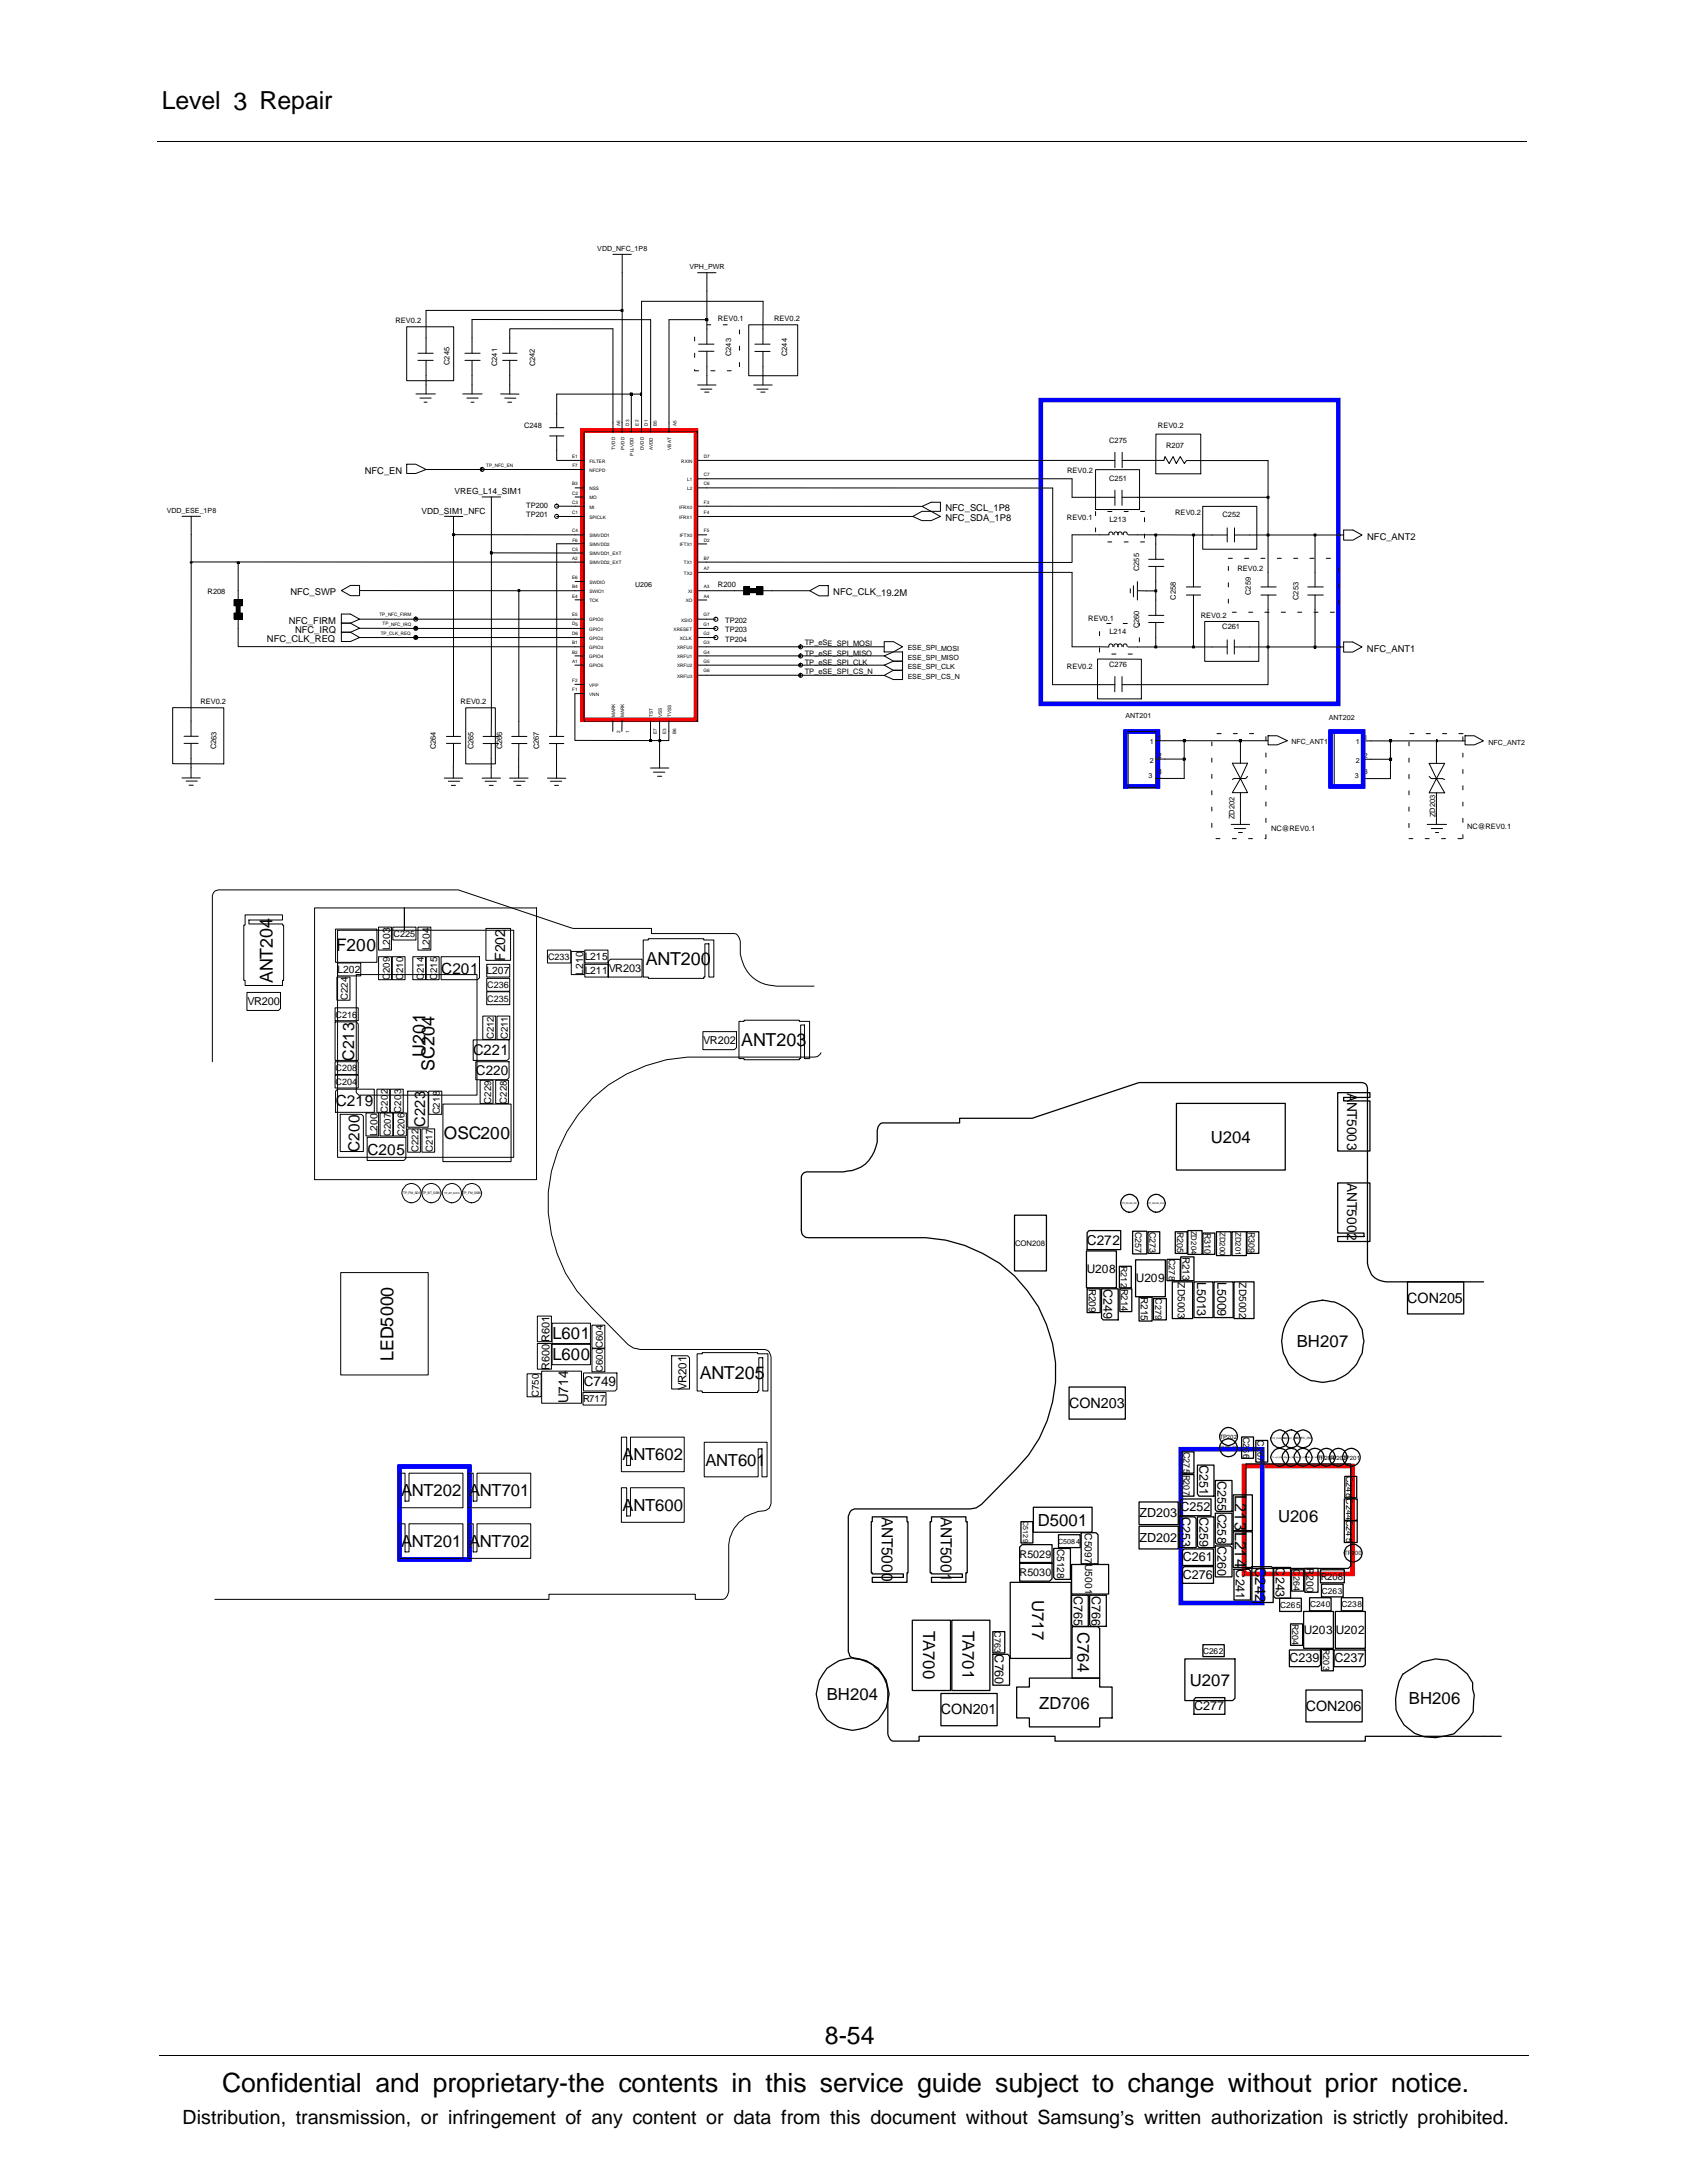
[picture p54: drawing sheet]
<svg xmlns="http://www.w3.org/2000/svg" width="216mm" height="279mm" viewBox="0 0 216 279" stroke-linecap="round" stroke-linejoin="round" font-family="sans-serif">
<defs><g id="words">
<text font-size="3.4" x="28.4" y="267.7">Confidential and proprietary-the contents in this service guide subject to change without prior notice.</text>
<g font-size="3.2">
<text x="20.7" y="14">Level 3 Repair</text>
<text x="105.6" y="261.6">8-54</text>
</g>
<text font-size="2.5" x="23.4" y="271.9">Distribution, transmission, or infringement of any content or data from this document without Samsung’s written authorization is strictly prohibited.</text>
<g font-size="2.3">
<text x="34.9" y="125.8" transform="rotate(-90 34.9 125.8)">ANT204</text>
<text x="82.7" y="123.5">ANT200</text>
<text x="54.5" y="135.3" transform="rotate(-90 54.5 135.3)">U201</text>
<text x="55.6" y="137.1" transform="rotate(-90 55.6 137.1)">SC204</text>
<text x="94.9" y="133.9">ANT203</text>
<text x="50.4" y="174.2" transform="rotate(-90 50.4 174.2)">LED5000</text>
<text x="89.6" y="176.5">ANT205</text>
</g>
<g font-size="2.2">
<text x="43" y="121.8">F200</text>
<text x="56.8" y="145.7">OSC200</text>
</g>
<g font-size="2.1">
<text x="155" y="146.3">U204</text>
<text x="70.7" y="171.4">L601</text>
<text x="166" y="172.4">BH207</text>
<text x="70.7" y="174.1">L600</text>
<text x="51.3" y="191.5">ANT202</text>
<text x="60" y="191.5">ANT701</text>
<text x="79.7" y="186.9">ANT602</text>
<text x="90.3" y="187.6">ANT601</text>
<text x="158.1" y="191.3" transform="rotate(90 158.1 191.3)">L213</text>
<text x="51.3" y="198">ANT201</text>
<text x="60" y="198">ANT702</text>
<text x="79.7" y="193.4">ANT600</text>
<text x="132.8" y="195.3">D5001</text>
<text x="158.1" y="196" transform="rotate(90 158.1 196)">L214</text>
<text x="163.6" y="194.8">U206</text>
<text x="118.1" y="208.7" transform="rotate(90 118.1 208.7)">TA700</text>
<text x="123.2" y="208.7" transform="rotate(90 123.2 208.7)">TA701</text>
<text x="132.1" y="204.8" transform="rotate(90 132.1 204.8)">U717</text>
<text x="137.9" y="208.9" transform="rotate(90 137.9 208.9)">C764</text>
<text x="152.3" y="215.8">U207</text>
<text x="105.8" y="217.6">BH204</text>
<text x="133" y="218.7">ZD706</text>
<text x="180.3" y="218.1">BH206</text>
</g>
<g font-size="2">
<text x="56.5" y="124.6">C201</text>
<text x="45.3" y="135.8" transform="rotate(-90 45.3 135.8)">C213</text>
<text x="43" y="141.6">C219</text>
<text x="46" y="147.4" transform="rotate(-90 46 147.4)">C200</text>
<text x="47" y="147.8">C205</text>
<text x="112.9" y="194.1" transform="rotate(90 112.9 194.1)">ANT5000</text>
<text x="120.4" y="194.1" transform="rotate(90 120.4 194.1)">ANT5001</text>
</g>
<g font-size="1.9">
<text x="60.5" y="135">C221</text>
<text x="54.4" y="144.3" transform="rotate(-90 54.4 144.3)">C223</text>
<text x="160.7" y="201.9" transform="rotate(90 160.7 201.9)">242</text>
<text x="160.7" y="200.5" transform="rotate(90 160.7 200.5)">C</text>
</g>
<g font-size="1.8">
<text x="64.7" y="123" transform="rotate(-90 64.7 123)">F202</text>
<text x="180.1" y="166.8">CON205</text>
<text x="136.8" y="180.2">CON203</text>
<text x="120.4" y="219.4">CON201</text>
<text x="167.1" y="219">CON206</text>
</g>
<g font-size="1.7">
<text x="60.9" y="137.6">C220</text>
<text x="172.4" y="141" transform="rotate(90 172.4 141)">NT5003</text>
<text x="172.4" y="139.9" transform="rotate(90 172.4 139.9)">A</text>
<text x="172.4" y="151.4" transform="rotate(90 172.4 151.4)">ANT500</text>
<text x="139.1" y="159.3">C272</text>
<text x="172.4" y="157.9" transform="rotate(90 172.4 157.9)">2</text>
<text x="72.7" y="179.6" transform="rotate(-90 72.7 179.6)">U714</text>
<text x="74.7" y="177.4">C749</text>
</g>
<g font-size="1.6">
<text x="141.2" y="165" transform="rotate(90 141.2 165)">C249</text>
<text x="153.2" y="164.1" transform="rotate(90 153.2 164.1)">L5013</text>
<text x="155.8" y="164.1" transform="rotate(90 155.8 164.1)">L5009</text>
<text x="153.5" y="187.5" transform="rotate(90 153.5 187.5)">C251</text>
<text x="155.8" y="189.5" transform="rotate(90 155.8 189.5)">C255</text>
<text x="145.8" y="197.3">ZD202</text>
<text x="145.8" y="194.2">ZD203</text>
<text x="151.1" y="193.4">C252</text>
<text x="151.2" y="194.1" transform="rotate(90 151.2 194.1)">C253</text>
<text x="153.5" y="194.1" transform="rotate(90 153.5 194.1)">C259</text>
<text x="155.8" y="193.7" transform="rotate(90 155.8 193.7)">C258 C260</text>
<text x="151.4" y="199.8">C261</text>
<text x="151.4" y="202.1">C276</text>
<text x="158.2" y="200.9" transform="rotate(90 158.2 200.9)">C241</text>
<text x="163.3" y="201.8" transform="rotate(90 163.3 201.8)">243</text>
<text x="163.3" y="200.6" transform="rotate(90 163.3 200.6)">C</text>
<text x="137.4" y="204.2" transform="rotate(90 137.4 204.2)">C765</text>
<text x="139.7" y="204.2" transform="rotate(90 139.7 204.2)">C766</text>
<text x="127.3" y="211.8" transform="rotate(90 127.3 211.8)">C760</text>
<text x="165" y="212.8">C239</text>
<text x="170.8" y="212.8">C237</text>
<text x="152.8" y="218.9">C277</text>
</g>
<g font-size="1.5">
<text x="139.1" y="163">U208</text>
<text x="145.4" y="164.1">U209</text>
<text x="87.8" y="177.9" transform="rotate(-90 87.8 177.9)">VR201</text>
<text x="166.9" y="209.1">U203</text>
<text x="170.9" y="209.1">U202</text>
</g>
<g font-size="1.4">
<text x="77.9" y="124.4">VR203</text>
<text x="31.7" y="128.6">VR200</text>
<text x="90" y="133.6">VR202</text>
<text x="70.3" y="175.3" transform="rotate(-90 70.3 175.3)">R600R601</text>
<text x="130.5" y="199.3">R5029</text>
<text x="130.5" y="201.7">R5030</text>
</g>
<g font-size="1.3">
<text x="43.2" y="124.5">L202</text>
<text x="55" y="121.6" transform="rotate(-90 55 121.6)">L204</text>
<text x="62.3" y="124.7">L207</text>
<text x="74.6" y="124.7" transform="rotate(-90 74.6 124.7)">L210</text>
<text x="74.8" y="124.7">L211</text>
<text x="74.8" y="122.9">L215</text>
<text x="48.3" y="145.4" transform="rotate(-90 48.3 145.4)">L200</text>
<text x="151.3" y="160.9" transform="rotate(90 151.3 160.9)">R213</text>
<text x="139.3" y="165" transform="rotate(90 139.3 165)">R209</text>
<text x="146" y="166" transform="rotate(90 146 166)">R215</text>
<text x="150.7" y="164.1" transform="rotate(90 150.7 164.1)">ZD5003</text>
<text x="158.6" y="164.1" transform="rotate(90 158.6 164.1)">ZD5002</text>
<text x="138.8" y="196.2" transform="rotate(90 138.8 196.2)">C5097</text>
<text x="135.3" y="198.2" transform="rotate(90 135.3 198.2)">C5128</text>
<text x="138.9" y="200.2" transform="rotate(90 138.9 200.2)">U5001</text>
<text x="167.2" y="201.6" transform="rotate(90 167.2 201.6)">200</text>
<text x="167.2" y="200.7" transform="rotate(90 167.2 200.7)">R</text>
</g>
<g font-size="1.2">
<text x="46.7" y="60.7">NFC_EN</text>
<text x="121" y="65.4">NFC_SCL_1P8</text>
<text x="121" y="66.7">NFC_SDA_1P8</text>
<text x="175" y="69.1">NFC_ANT2</text>
<text x="37.2" y="76.2">NFC_SWP</text>
<text x="106.6" y="76.2">NFC_CLK_19.2M</text>
<text x="34.2" y="82.2">NFC_CLK_REQ</text>
<text x="37" y="79.8">NFC_FIRM</text>
<text x="37.8" y="81">NFC_IRQ</text>
<text x="174.9" y="83.4">NFC_ANT1</text>
<text x="50.4" y="119.9">C225</text>
<text x="49.9" y="125.4" transform="rotate(-90 49.9 125.4)">C</text>
<text x="49.9" y="124.5" transform="rotate(-90 49.9 124.5)">209 L203</text>
<text x="51.6" y="125.4" transform="rotate(-90 51.6 125.4)">C</text>
<text x="51.6" y="124.5" transform="rotate(-90 51.6 124.5)">210</text>
<text x="54.3" y="125.4" transform="rotate(-90 54.3 125.4)">C</text>
<text x="54.3" y="124.5" transform="rotate(-90 54.3 124.5)">214</text>
<text x="56" y="125.4" transform="rotate(-90 56 125.4)">C</text>
<text x="56" y="124.5" transform="rotate(-90 56 124.5)">215</text>
<text x="70.1" y="122.9">C233</text>
<text x="42.9" y="130.2">C216</text>
<text x="44.5" y="128" transform="rotate(-90 44.5 128)">C224</text>
<text x="62.4" y="128.2">C235</text>
<text x="62.4" y="126.5">C236</text>
<text x="42.9" y="137.1">C208</text>
<text x="63.2" y="133" transform="rotate(-90 63.2 133)">C212</text>
<text x="65" y="133" transform="rotate(-90 65 133)">C211</text>
<text x="42.9" y="138.9">C204</text>
<text x="49.6" y="142.4" transform="rotate(-90 49.6 142.4)">C20</text>
<text x="49.6" y="140.1" transform="rotate(-90 49.6 140.1)">2</text>
<text x="51.4" y="142.4" transform="rotate(-90 51.4 142.4)">C20</text>
<text x="51.4" y="140.1" transform="rotate(-90 51.4 140.1)">3</text>
<text x="56.3" y="142.6" transform="rotate(-90 56.3 142.6)">C218</text>
<text x="62.9" y="141.2" transform="rotate(-90 62.9 141.2)">C229</text>
<text x="64.9" y="141.2" transform="rotate(-90 64.9 141.2)">C228</text>
<text x="50" y="145.4" transform="rotate(-90 50 145.4)">C207</text>
<text x="51.8" y="145.4" transform="rotate(-90 51.8 145.4)">C206</text>
<text x="53.6" y="147.5" transform="rotate(-90 53.6 147.5)">C222</text>
<text x="55.4" y="147.5" transform="rotate(-90 55.4 147.5)">C217</text>
<text x="69" y="178.8" transform="rotate(-90 69 178.8)">C750</text>
<text x="74.6" y="179.4">R717</text>
<text x="77.2" y="175.6" transform="rotate(-90 77.2 175.6)">C600C604</text>
<text x="169.1" y="202.2">R208</text>
</g>
<g font-size="1.1">
<text x="53.9" y="65.7">VDD_SIM1_NFC</text>
<text x="58.2" y="63.2">VREG_L14_SIM1</text>
<text x="145.3" y="157.6" transform="rotate(90 145.3 157.6)">C257</text>
<text x="147.1" y="157.6" transform="rotate(90 147.1 157.6)">C273</text>
<text x="149.6" y="161.1" transform="rotate(90 149.6 161.1)">C278</text>
<text x="150.6" y="157.7" transform="rotate(90 150.6 157.7)">R205</text>
<text x="154.1" y="157.8" transform="rotate(90 154.1 157.8)">R310</text>
<text x="159.8" y="157.7" transform="rotate(90 159.8 157.7)">R309</text>
<text x="143.4" y="162.1" transform="rotate(90 143.4 162.1)">R212R214</text>
<text x="147.9" y="166.2" transform="rotate(90 147.9 166.2)">C279</text>
<text x="151.4" y="185.8" transform="rotate(90 151.4 185.8)">C275R207</text>
<text x="159.1" y="183.9" transform="rotate(90 159.1 183.9)">C266</text>
<text x="160.9" y="185.8" transform="rotate(90 160.9 185.8)">67</text>
<text x="161" y="184.3" transform="rotate(90 161 184.3)">C2</text>
<text x="172.3" y="188.9" transform="rotate(90 172.3 188.9)">C248C244C245</text>
<text x="165.5" y="200.9" transform="rotate(90 165.5 200.9)">C</text>
<text x="165.5" y="201.7" transform="rotate(90 165.5 201.7)">264</text>
<text x="169.2" y="204">C263</text>
<text x="127.3" y="208.8" transform="rotate(90 127.3 208.8)">C763</text>
<text x="163.8" y="205.8">C265</text>
<text x="165.4" y="207.8" transform="rotate(90 165.4 207.8)">R204</text>
<text x="167.7" y="205.7">C240</text>
<text x="171.7" y="205.7">C238</text>
<text x="154" y="211.7">C262</text>
<text x="169.4" y="211.1" transform="rotate(90 169.4 211.1)">R203</text>
</g>
<g font-size="1">
<text x="50.6" y="41.3">REV0.2</text>
<text x="91.9" y="41.1">REV0.1</text>
<text x="99.1" y="41.1">REV0.2</text>
<text x="57.5" y="46.7" transform="rotate(-90 57.5 46.7)">C245</text>
<text x="63.6" y="46.9" transform="rotate(-90 63.6 46.9)">C241</text>
<text x="68.5" y="46.9" transform="rotate(-90 68.5 46.9)">C242</text>
<text x="93.6" y="45.6" transform="rotate(-90 93.6 45.6)">C243</text>
<text x="100.7" y="45.6" transform="rotate(-90 100.7 45.6)">C244</text>
<text x="67.1" y="54.7">C248</text>
<text x="141.9" y="56.7">C275</text>
<text x="148.2" y="54.8">REV0.2</text>
<text x="149.2" y="57.3">R207</text>
<text x="67.3" y="65">TP200</text>
<text x="136.6" y="60.5">REV0.2</text>
<text x="141.9" y="61.5">C251</text>
<text x="150.4" y="65.9">REV0.2</text>
<text x="67.3" y="66.2">TP201</text>
<text x="136.5" y="66.5">REV0.1</text>
<text x="142" y="66.9">L213</text>
<text x="156.4" y="66.2">C252</text>
<text x="26.6" y="76">R208</text>
<text x="91.9" y="75.1">R200</text>
<text x="145.8" y="73.1" transform="rotate(-90 145.8 73.1)">C255</text>
<text x="150.5" y="76.8" transform="rotate(-90 150.5 76.8)">C258</text>
<text x="158.4" y="73">REV0.2</text>
<text x="160.1" y="76.2" transform="rotate(-90 160.1 76.2)">C259</text>
<text x="166.2" y="76.8" transform="rotate(-90 166.2 76.8)">C253</text>
<text x="92.8" y="79.8">TP202</text>
<text x="92.8" y="80.9">TP203</text>
<text x="92.8" y="82.1">TP204</text>
<text x="103" y="83.9">TP_eSE_SPI_MISO</text>
<text x="103" y="82.6">TP_eSE_SPI_MOSI</text>
<text x="139.3" y="79.4">REV0.1</text>
<text x="142" y="81.2">L214</text>
<text x="145.8" y="80.4" transform="rotate(-90 145.8 80.4)">C260</text>
<text x="153.7" y="79">REV0.2</text>
<text x="156.4" y="80.5">C261</text>
<text x="103" y="85.1">TP_eSE_SPI_CLK</text>
<text x="103" y="86.3">TP_eSE_SPI_CS_N</text>
<text x="136.5" y="85.7">REV0.2</text>
<text x="141.9" y="85.4">C276</text>
<text x="25.7" y="90.1">REV0.2</text>
<text x="27.7" y="95.9" transform="rotate(-90 27.7 95.9)">C263</text>
<text x="55.8" y="95.9" transform="rotate(-90 55.8 95.9)">C264</text>
<text x="58.9" y="90.1">REV0.2</text>
<text x="60.6" y="95.9" transform="rotate(-90 60.6 95.9)">C265</text>
<text x="64.3" y="95.9" transform="rotate(-90 64.3 95.9)">C266</text>
<text x="69" y="95.9" transform="rotate(-90 69 95.9)">C267</text>
<text x="158" y="104.9" transform="rotate(-90 158 104.9)">ZD202</text>
<text x="162.7" y="106.3">NC@REV0.1</text>
<text x="183.7" y="104.6" transform="rotate(-90 183.7 104.6)">ZD203</text>
<text x="187.7" y="106">NC@REV0.1</text>
<text x="129.9" y="159.4">CON208</text>
<text x="152.4" y="157.5" transform="rotate(90 152.4 157.5)">ZD204</text>
<text x="156.1" y="157.7" transform="rotate(90 156.1 157.7)">ZD200</text>
<text x="158.1" y="157.7" transform="rotate(90 158.1 157.7)">ZD201</text>
</g>
<g font-size=".9">
<text x="76.4" y="32.1">VDD_NFC_1P8</text>
<text x="88.2" y="34.5">VPH_PWR</text>
<text x="21.3" y="65.6">VDD_ESE_1P8</text>
<text x="81.3" y="75.1">U206</text>
<text x="116.2" y="83.2">ESE_SPI_MOSI</text>
<text x="116.2" y="84.4">ESE_SPI_MISO</text>
<text x="116.2" y="85.6">ESE_SPI_CLK</text>
<text x="116.2" y="86.9">ESE_SPI_CS_N</text>
<text x="144" y="91.9">ANT201</text>
<text x="147.2" y="95.3">1</text>
<text x="148.2" y="94.7">1</text>
<text x="165.3" y="95.3">NFC_ANT1</text>
<text x="170.1" y="92.2">ANT202</text>
<text x="173.5" y="95.3">1</text>
<text x="174.6" y="94.7">1</text>
<text x="190.5" y="95.3">NFC_ANT2</text>
<text x="147" y="99.6">3</text>
<text x="147.2" y="97.6">2</text>
<text x="148.2" y="97">2</text>
<text x="148.2" y="99.1">3</text>
<text x="173.4" y="99.6">3</text>
<text x="173.5" y="97.6">2</text>
<text x="174.6" y="99.1">3</text>
<text x="174.6" y="97">2</text>
<text x="130.9" y="194.7" transform="rotate(90 130.9 194.7)">C5129</text>
<text x="135.4" y="197.6">C5084</text>
</g>
<g font-size=".8">
<text x="156.1" y="184.1">TP202</text>
<text x="168.6" y="186.8">TP204</text>
<text x="170.1" y="186.8">TP203</text>
<text x="171.8" y="186.8">TP201</text>
<text x="172" y="199.1">TP200</text>
</g>
<g font-size=".6">
<text x="62.2" y="59.7">TP_NFC_EN</text>
<text x="73.2" y="58.6">E1</text>
<text x="73.3" y="59.7">F7</text>
<text x="75.4" y="59.2">FILTER</text>
<text x="78.7" y="57.6" transform="rotate(-90 78.7 57.6)">TVDD</text>
<text x="79.4" y="54.5" transform="rotate(-90 79.4 54.5)">A6</text>
<text x="79.9" y="57.6" transform="rotate(-90 79.9 57.6)">PVDD</text>
<text x="80.5" y="54.5" transform="rotate(-90 80.5 54.5)">D3</text>
<text x="81.1" y="58.3" transform="rotate(-90 81.1 58.3)">PLLVDD</text>
<text x="81.7" y="54.5" transform="rotate(-90 81.7 54.5)">E2</text>
<text x="82.4" y="57.6" transform="rotate(-90 82.4 57.6)">DVDD</text>
<text x="82.9" y="54.5" transform="rotate(-90 82.9 54.5)">D1</text>
<text x="83.5" y="57.6" transform="rotate(-90 83.5 57.6)">AVDD</text>
<text x="84.1" y="54.5" transform="rotate(-90 84.1 54.5)">B5</text>
<text x="85.9" y="57.6" transform="rotate(-90 85.9 57.6)">VBAT</text>
<text x="86.6" y="54.5" transform="rotate(-90 86.6 54.5)">A5</text>
<text x="87.2" y="59.2">RXIN</text>
<text x="90.1" y="58.6">D7</text>
<text x="73.2" y="64.6">C3</text>
<text x="73.2" y="63.4">C2</text>
<text x="73.2" y="62.1">B3</text>
<text x="73.2" y="65.7">C1</text>
<text x="75.4" y="60.4">NFCPD</text>
<text x="75.4" y="65.1">MI</text>
<text x="75.4" y="63.9">MO</text>
<text x="75.4" y="62.7">NSS</text>
<text x="86.9" y="65.1">IFRX0</text>
<text x="87.9" y="61.6">L1</text>
<text x="87.9" y="62.7">L2</text>
<text x="90.1" y="64.6">F3</text>
<text x="90.1" y="65.7">F4</text>
<text x="90.1" y="60.9">C7</text>
<text x="90.1" y="62.1">C6</text>
<text x="73.2" y="71.7">A2</text>
<text x="73.2" y="68.1">C4</text>
<text x="73.2" y="70.5">C5</text>
<text x="73.3" y="69.4">F6</text>
<text x="75.4" y="69.9">SIMVDD2</text>
<text x="75.4" y="66.4">SPICLK</text>
<text x="75.4" y="68.7">SIMVDD1</text>
<text x="75.4" y="71.1">SIMVDD1_EXT</text>
<text x="86.9" y="66.4">IFRX1</text>
<text x="87" y="69.9">IFTX1</text>
<text x="87" y="68.7">IFTX0</text>
<text x="90.1" y="69.4">D2</text>
<text x="90.1" y="71.7">B7</text>
<text x="90.1" y="68.1">F5</text>
<text x="73.2" y="75.2">B4</text>
<text x="73.2" y="76.5">E4</text>
<text x="73.2" y="74.1">E6</text>
<text x="75.4" y="72.2">SIMVDD2_EXT</text>
<text x="75.4" y="77.1">TCK</text>
<text x="75.4" y="75.9">SWIO1</text>
<text x="75.4" y="74.7">SWDIO</text>
<text x="87.5" y="73.6">TX2</text>
<text x="87.5" y="72.2">TX1</text>
<text x="87.8" y="77.1">XO</text>
<text x="88.1" y="75.9">XI</text>
<text x="90.1" y="72.9">A7</text>
<text x="90.1" y="75.2">A3</text>
<text x="90.1" y="76.5">A4</text>
<text x="48.6" y="78.9">TP_NFC_FIRM</text>
<text x="48.7" y="81.2">TP_CLK_REQ</text>
<text x="49" y="80.1">TP_NFC_IRQ</text>
<text x="73.2" y="80.1">D5</text>
<text x="73.2" y="81.2">D6</text>
<text x="73.2" y="82.4">B1</text>
<text x="73.2" y="83.7">B2</text>
<text x="73.2" y="78.9">E5</text>
<text x="75.4" y="80.7">GPIO1</text>
<text x="75.4" y="81.9">GPIO2</text>
<text x="75.4" y="83.1">GPIO3</text>
<text x="75.4" y="79.5">GPIO0</text>
<text x="86.2" y="80.7">XRESET</text>
<text x="86.7" y="83.1">XRFU0</text>
<text x="87" y="81.9">XCLK</text>
<text x="87.2" y="79.6">XSIO</text>
<text x="90" y="78.9">G7</text>
<text x="90" y="81.2">G2</text>
<text x="90" y="82.4">G3</text>
<text x="90" y="80.1">G1</text>
<text x="90" y="83.7">G4</text>
<text x="73.2" y="84.9">A1</text>
<text x="73.2" y="87.2">F2</text>
<text x="73.2" y="88.4">F1</text>
<text x="75.4" y="87.9">VPP</text>
<text x="75.4" y="89.1">VNN</text>
<text x="75.4" y="85.4">GPIO5</text>
<text x="75.4" y="84.2">GPIO4</text>
<text x="86.7" y="86.7">XRFU3</text>
<text x="86.7" y="84.2">XRFU1</text>
<text x="86.7" y="85.4">XRFU2</text>
<text x="90" y="86.1">G6</text>
<text x="90" y="84.9">G5</text>
<text x="78.7" y="91.8" transform="rotate(-90 78.7 91.8)">MARK</text>
<text x="79.4" y="93.8" transform="rotate(-90 79.4 93.8)">2</text>
<text x="79.9" y="91.8" transform="rotate(-90 79.9 91.8)">MARK</text>
<text x="80.5" y="93.8" transform="rotate(-90 80.5 93.8)">1</text>
<text x="83.5" y="91.8" transform="rotate(-90 83.5 91.8)">TST</text>
<text x="84.1" y="94" transform="rotate(-90 84.1 94)">E7</text>
<text x="84.7" y="91.8" transform="rotate(-90 84.7 91.8)">VSS</text>
<text x="85.2" y="94" transform="rotate(-90 85.2 94)">E3</text>
<text x="85.9" y="91.8" transform="rotate(-90 85.9 91.8)">TVSS</text>
<text x="86.5" y="94" transform="rotate(-90 86.5 94)">B6</text>
</g>
<g font-size=".4">
<text x="51.6" y="152.8">TP_FM_SDI</text>
<text x="54.1" y="152.8">TP_BT_SSBI</text>
<text x="59.2" y="152.8">TP_FM_SSBI</text>
<text x="156.2" y="185.4">TP_NFC_EN</text>
<text x="165.7" y="184.2">TP_NFC_IRQ</text>
</g>
<g font-size=".3">
<text x="56.9" y="152.8">TP_BT_DATA</text>
<text x="143.6" y="154.1">TP_WLAN_D0</text>
<text x="146.9" y="154.1">TP_WLAN_CLK</text>
<text x="162.8" y="184.2">TP_CLK_REQ</text>
<text x="164.2" y="184.2">TP_NFC_FIRM</text>
</g>
<g font-size=".2">
<text x="162.8" y="186.6">TP_eSE_SPI_CS_N</text>
<text x="164.4" y="186.6">TP_eSE_SPI_CLK</text>
<text x="165.8" y="186.6">TP_eSE_SPI_MISO</text>
<text x="167.4" y="186.6">TP_eSE_SPI_MOSI</text>
</g>
</g></defs>
<g fill="none" stroke="#000" stroke-width=".13">
<path d="M20.2 18.1h175.3M78.4 32.6h2.4M79.5 39.6h.2v.3h-.2zM79.6 32.6v7.1M79.6 39.7v15.6M79.6 39.7h-25.1v5.5M89.3 34.9h2.3M90.5 34.9v9.1M52 41.8h6.1v6.9h-6.1zM52 59.4h1.2l1.3 .7-1.3 .5h-1.2zM53.2 50.4h2.5M53.5 45.2h1.9"/>
<path d="M53.5 46.1h1.9M53.7 50.9h1.5M54.3 51.5h.4M54.5 46.1v4.3M59.2 50.4h2.5M59.5 45.2h1.9M59.5 46.1h1.9M59.8 50.9h1.4M60.3 51.5h.4M60.4 45.2v-4.3h22.9v14.4M60.4 46.1v4.3M61.6 59.9h.1v.3h-.1z"/>
<path d="M64.1 50.4h2.3M64.3 46.1h1.9M64.3 45.2h1.9M64.6 50.9l1.4 .1M65 51.5h.5M65.2 45.2v-3.1h13.2v13.2M65.2 46.1v4.3M70.3 54.7h1.9M70.3 55.8h1.9M71.2 55.8v3.1h3.6M74.8 55.3h14.5v37h-14.5zM80.6 50.3h.3v.3h-.3z"/>
<path d="M80.8 50.4v4.9M82 50.3h.1v.3h-.1zM82.1 50.4h-10.9v4.3M88.9 47.3v.2h.5M88.9 43.1v.5M88.9 45.2v.5M89.2 55.3h.1M89.3 58.9h53.4M89.3 49.3h2.3M89.4 44h2M89.4 45h2M89.7 49.8h1.4"/>
<path d="M90.2 50.2h.5M90.3 40.8h.3v.3h-.3zM90.5 41.6h.5M90.5 40.9h-4.9v14.4M90.5 45v4.3M91 47.5h.5M92.6 41.6h.5M93.1 47.5h.5M94.6 42.2v.5M94.6 44.3v.5M94.6 46.4v.5M95.8 41.6h6.3v6.5h-6.3z"/>
<path d="M96.5 49.3h2.3M96.6 45h2M96.6 44h2M96.9 49.8h1.4M97.4 50.2h.5M97.6 44l.1-5.4h-15.6v16.7M97.6 45v4.3M142.7 57.9v2M143.6 58.9h5.3l.2-.5 .5 .9 .5-.9 .4 .9 .5-.9 .6 .9 .2-.4h10.5v16.2M143.6 57.9v2M147.9 55.6h5.8v5h-5.8zM23.3 66.1h2.4"/>
<path d="M24.3 71.9h.3v.2h-.3zM24.5 71.9l-.1 22.3M24.5 66.1v5.8M24.5 71.9h50.3M30 78.5h1v.7h-1zM30 76.8h1v.7h-1zM30.2 77.5h.5v1h-.5zM30.3 71.9h.3v.2h-.3zM30.5 79.2v3.6h44.3M30.5 71.9v4.9M43.7 78.6h1.2l1.1 .6-1.1 .6h-1.2zM43.7 75.6l1.2-.7h1.1v1.3h-1.1z"/>
<path d="M43.7 79.8h1.2l1.1 .6-1.1 .5h-1.2zM46 75.6h28.8M53.1 79.1h.2v.1h-.2zM56.9 66.1h2.3M57.9 68.3h.3v.3h-.3zM58 66.1v28.2M58 68.4l16.8 .1M61.7 63.6h2.4M62.8 70.6h.2v.3h-.2zM62.9 63.6v30.7M62.9 70.8h11.9M66.3 75.5h.2v.2h-.2z"/>
<path d="M66.4 75.6v18.7M73.6 76.8h1.2M73.6 74.4h1.2M73.6 63.6h1.2M73.6 62.4h1.2M74.8 60.1h-20.3M74.8 69.6h-3.6v24.7M74.8 79.2h-28.8M74.8 66.1h-3.6M74.8 64.8h-3.6M89.3 79.2h2.3M89.3 68.5h1.1"/>
<path d="M89.3 66.1h27.5M89.3 64.8h28.7M89.3 69.6h1.1M89.3 76.8h1.1M89.3 61.3h47.9v2.3h5.5M89.3 62.4l45.4 .1v25.1h8M89.3 75.6h5.9M89.3 73.3h47.9v9.5h4.7M95.2 75.1h.7v1h-.7zM95.9 75.3h1v.6h-1zM96.9 75.1h.7v1h-.7zM103.6 75.6l1.2-.6h1.2v1.3h-1.2z"/>
<path d="M103.6 75.6h-6M116.8 66.1l1.2-.7h1.2l1.2 .7-1.2 .5h-1.2zM118 64.8l1.2-.5h1.2v1.1h-1.2zM140.2 60.1h5.6v5.1h-5.6zM140.2 65.5v.5M140.2 67.6v.5M141.6 79.8h.6M141.8 69.4h.5M141.8 65.5h.5M141.9 68.5h-4.7v3.5l-47.9-.1M142.4 68.4a.27 .27 0 0 0-.2-.3 .27 .27 0 0 0-.3 .3v.1M142.6 68.5v-.2a.26 .26 0 0 1 .1-.2 .26 .26 0 0 1 .3 .1l.1 .3"/>
<path d="M142.7 62.7v2M143.6 68.4a.26 .26 0 0 0-.3-.3 .26 .26 0 0 0-.2 .4M143.6 62.7v2M143.6 63.6h18.7M143.7 79.8h.6M143.9 69.4h.5M143.9 65.5h.5M144.3 68.4a.26 .26 0 0 0-.3-.3 .26 .26 0 0 0-.2 .4M144.4 68.5h3.5M144.7 75.4v.5M145.1 75v1.4M145.6 75.6h2.3"/>
<path d="M145.6 74.4v2.4M145.8 79.8v.3M146 69.4h.5M146 65.5h.5M146.5 66.3v.5M146.5 68.3v.6M147 78.8h1.9M147 79.7h1.9M147 72.5h1.9M147 71.6h1.9M147.8 75.5h.2v.3h-.2zM147.8 68.3h.2v.3h-.2z"/>
<path d="M147.9 68.5v3.1M147.9 79.7v3.1M147.9 68.5h4.8M147.9 72.5v6.3M151.8 75.1h1.8M151.8 76.2h1.8M152.6 68.3h.3v.3h-.3zM152.7 68.5v6.6M152.7 76.2v6.6M153.9 64.8h6.9v5.5h-6.9zM154.2 79.5h6.9v5.1h-6.9zM157.1 67.6v1.8"/>
<path d="M157.1 68.5h-4.4M157.2 72.5v.5M157.2 74.6v.5M157.2 76.7v.5M157.2 71.5h.5M157.7 78.4h.5M158 68.5h14M158 67.6v1.8M159.3 71.5h.5M159.8 78.4h.5M161.4 71.5h.5M161.4 75.1h1.9"/>
<path d="M161.4 76.2h1.9M161.9 78.4h.5M162.2 68.3h.2v.3h-.2zM162.2 63.5h.2v.3h-.2zM162.3 76.2v11.4h-18.7M163.5 71.5h.5M164 78.4h.5M165.6 71.5h.5M166.1 78.4h.5M167.4 75.1h2M167.4 76.2h2M167.6 71.5h.6"/>
<path d="M168.2 78.4h.5M168.2 68.3h.2v.3h-.2zM168.3 68.5v6.6M168.3 76.2v6.6M169.7 71.5h.6M170.3 78.4h.5M171.3 72.6v.6M171.3 74.7v.5M171.3 76.8v.5M172 67.8h1.1l1.2 .7-1.2 .6h-1.1zM22.1 90.6h6.5v7.2l-6.5-.1zM23.3 99.6h2.3"/>
<path d="M23.6 94.2h1.8M23.6 95.1h1.8M23.8 100h1.5M24.4 95.1v4.5M43.7 80.9h1.2l1.1 .7-1.1 .5h-1.2zM46 80.4h28.8M53.1 81.5h.2v.2h-.2zM53.1 80.3h.2v.2h-.2zM56.9 99.6h2.3M57.1 95.1h1.8M57.1 94.3h1.8M57.4 100h1.4"/>
<path d="M58 95.1v4.5M59.6 90.6h3.8v7.2h-3.8zM61.7 99.6h2.4M61.8 94.3h2M61.8 95.2h2M62.1 100h1.4M62.9 95.2v4.4M65.2 99.6h2.4M65.5 95.2h1.9M65.5 94.3h1.9M65.7 100h1.5M66.4 95.2v4.4"/>
<path d="M70.1 99.6h2.3M70.3 95.2h1.9M70.3 94.3h1.9M70.4 100h1.5M71.2 95.2v4.4M73.6 87.6h1.2M73.6 83.9h1.2M73.6 85.1h1.2M74.8 88.8h-1.2v6h9.6M74.8 81.6h-28.8M78.4 92.3v1.3M79.6 92.3v1.3"/>
<path d="M83.1 94.7h.3v.2h-.3zM83.2 92.3v2.5M83.2 98.3h2.4M83.6 98.8h1.5M84.2 99.4h.5M84.3 94.7h.3v.2h-.3zM84.4 92.3v6M85.6 92.3v2.5h-2.4M89.3 86.4h23.9M89.3 85.1h23.9M89.3 82.8h23.9M89.3 83.9h23.9"/>
<path d="M89.3 81.6h2.3M89.3 80.4h2.3M102.3 86.3h.1v.3h-.1zM102.3 85h.1v.3h-.1zM102.3 83.8h.1v.3h-.1zM102.3 82.7h.1v.2h-.1zM113.2 83.9l1.1-.5h1.2v1.2h-1.2zM113.2 82.1h1.1l1.2 .7-1.2 .6h-1.1zM113.2 85.1l1.1-.5h1.2v1.2h-1.2zM113.2 86.4l1.1-.6h1.2v1.2h-1.2zM140.5 84.3l5.6 .1v5.1h-5.6zM140.7 80.8v.6"/>
<path d="M140.7 82.9v.6M142.3 83.7h.5M142.4 82.8a.26 .26 0 0 0-.2-.4 .26 .26 0 0 0-.3 .3v.1M142.6 82.8a.26 .26 0 0 1 .2-.4 .26 .26 0 0 1 .3 .4h-.1M142.7 86.6v1.9M143.6 82.8v-.1a.26 .26 0 0 0-.3-.3 .26 .26 0 0 0-.2 .4M143.6 86.6v1.9M144.3 82.8a.27 .27 0 0 0-.3-.4 .27 .27 0 0 0-.3 .3l.1 .1M144.4 93.6h3.5v7.2h-3.5zM144.4 83.7h.5M144.4 82.8h12.7M145.8 81.6v.5"/>
<path d="M147.8 82.7h.2v.2h-.2zM147.9 94.8h14.4M147.9 97.2h3.7M151.4 94.7h.3v.3h-.3zM151.4 97h.3v.3h-.3zM151.6 94.8v4.8h-3.7M152.6 82.7h.3v.2h-.3zM155.1 95v.5M155.1 97v.6M155.1 99.1v.5M155.7 93.9h.6M157.1 81.9v1.8"/>
<path d="M157.7 97.7h2l-.9 2zM157.8 93.9h.5M158 82.8h14M158 81.9v1.8M158.6 94.7h.3v.3h-.3zM158.7 94.8l.1 2.9M158.8 99.7l.9 1.8h-2zM159.7 99.4l-.3 .3-1.4-.1-.3 .2M159.9 93.9h.5M162 94.3v.5M162 96.4v.5M162 98.5v.5"/>
<path d="M162.2 82.7h.2v.2h-.2zM162.3 94.2h1.1l1.4 .6-1.4 .5h-1.1zM168.2 82.7h.2v.3h-.2zM170.8 93.6h3.5v7.2h-3.5zM172 82.2h1.1l1.2 .6-1.2 .7h-1.1zM174.3 97.2h3.6M174.3 94.8h13.2M177.8 97h.3v.3h-.3zM177.8 94.7h.3v.3h-.3zM177.9 94.8v2.4M177.9 97.2v2.5h-3.6M180.3 95v.5"/>
<path d="M180.3 97v.6M180.3 99.1v.6M180.4 93.9h.6M182.5 93.9h.5M182.9 99.4l.3 .3h1.4l.3 .1M182.9 97.7h2l-1.1 2zM183.8 94.7h.2v.3h-.2zM183.8 94.8v2.9M183.8 99.7l1.1 1.8h-2zM184.6 93.9h.5M186.7 93.9h.5M187.2 94.3v.5"/>
<path d="M187.2 96.4v.5M187.2 98.5v.5M187.5 94.2h1.2l1.1 .6-1.1 .5h-1.2zM24.2 100.5h.5M31.4 117.1h4.8v.7h-4.3v.5h4.3v.1h.1v7.1h-.1v.6h-4.8v-.6h-.2v-7.1h.2zM40.3 116.2h11.5v2.9h-8.6v29h22.5v-29h-13.9v-2.9h16.9v34.8h-28.4zM42.9 118.9h5.3v4.3h-5.3zM48.5 118.7h1.6v2.9h-1.6zM50.3 118.7h2.9v1.6h-2.9zM53.5 118.7h1.6v2.9h-1.6zM57.8 100.5h.5M62.2 118.8h3.1v4.1h-3.1z"/>
<path d="M62.6 100.5h.5M66.1 100.5h.6M71 100.5h.5M155.1 101.2v.5M155.1 103.3v.5M155.1 105.4v.5M155.6 107.3h.5M157.6 105.5h2.3M157.7 107.3h.5M158 106h1.4M158.5 106.6h.5M158.8 101.5v4"/>
<path d="M159.8 107.3h.5M162 100.5v.6M162 102.6v.6M162 104.7v.6M162 106.8v.5h-.1M180.3 101.2v.5M180.3 103.3v.5M180.3 105.4v.5M180.3 107.3h.5M182.4 107.3h.5M182.6 105.5h2.5M183.2 106h1.4"/>
<path d="M183.7 106.6h.4M183.8 101.5v4M184.5 107.3h.5M186.6 107.3h.5M187.2 100.6v.5M187.2 102.7v.5M187.2 104.7v.6M187.2 106.8v.5M31.6 127h4.3v2.1l-.3 .2h-4zM42.9 129h2.9v1.6h-2.9zM42.9 130.8h2.7l.2 .2v4.7h-2.9zM42.9 137.6h2.9v1.7h-2.9z"/>
<path d="M42.9 135.9h2.9v1.6h-2.9zM42.9 139.7l.3-.3h4.7v3h-5zM43.1 125.1h1.7v2.9h-1.7zM43.2 123.3h3v1.6h-3zM45.6 124.7h15.4v15.5h-15.1l-.3-.4zM48.2 139.4h1.7v3h-1.7zM48.5 122.4h1.6v3h-1.6zM50 139.4h1.6v3h-1.6zM50.2 122.4h1.6v3h-1.6zM52.2 139.7h2.3l.3 .2v4.4h-2.6zM52.8 122.4h1.7v3h-1.7zM54.5 122.4h1.7v3h-1.7z"/>
<path d="M54.9 139.7h1.6v2.9h-1.6zM56.5 122.4h4.9v2.8l-.3 .2h-4.6zM60.6 133.1h4.6v2.4l-.3 .2h-4.3zM60.9 135.9h4.3v2l-.3 .3h-4zM61.4 138.3h1.7v2.9h-1.7zM61.8 130h1.6v3h-1.6zM62.3 125.2h2.9v1.7h-2.9zM62.3 123.4h2.9v1.7h-2.9zM62.3 126.9h2.9v1.7h-2.9zM63.4 138.3h1.7v2.9h-1.7zM63.6 130h1.6v3h-1.6zM70.1 121.6h2.9v1.7h-2.9z"/>
<path d="M73.1 121.8h1.7v2.9h-1.7zM74.8 121.6h3v1.7h-3zM74.8 123.4h3v1.7h-3zM77.9 123l.2-.2h4.1v2.3h-4.3zM82.3 120.3h.7v-.2h7.1v.2h1.3v4.8h-.7v-4.3h-.5v4.3h-.1v.1h-7.1v-.1h-.7zM90 132h4.3v2.1l-.3 .2h-4zM94.6 130.7h.6v-.1h7.1v.1h1.3v4.8h-.6v-4.3h-.5v4.3h-.2v.1h-7.1v-.1h-.6zM104.2 126.2h-4.9a4.6 4.6 0 0 1-4.6-4.1v-1.6v-.3a.89 .89 0 0 0-.7-.7h-10.6v-.7h-10l-14.7-4.9h-30.8a.77 .77 0 0 0-.7 .7v21.3M105.1 134.7l-.5 .5-.4 .1h-16.2a18.7 18.7 0 0 0-16.6 12 18.7 18.7 0 0 0 4.3 20l4.6 4.8a2.4 2.4 0 0 0 1.6 .6h16a.95 .95 0 0 1 .8 1v18.7a.97 .97 0 0 1-1 1 4.9 4.9 0 0 0-3.7 2.2l-.3 .4a4 4 0 0 0-.4 1.7v6a1.13 1.13 0 0 1-.8 1h-3.5v-.7h-18.7v.7h-42.8M43.5 142.6h2.7l.3 .3v4.5h-3zM46.8 142.5h1.7v2.9h-1.7zM47 145.6h4.9v2.7l-.2 .2h-4.7z"/>
<path d="M48.6 142.5h1.7v2.9h-1.7zM50.4 142.5h1.6v2.9h-1.6zM52.2 144.5h1.6v3h-1.6zM54 144.5h1.6v3h-1.6zM56.7 141.3h8.7v7.4h-8.7zM43.6 162.9h11.2v13.1h-11.2zM67.5 175.8h1.8v3h-1.8zM68.8 168.4h1.8v3.3h-1.8zM68.8 172h1.8v3.2h-1.8zM69.3 175.5h5.1v4.1h-5.1zM70.7 172.1h4.9v2.6h-4.9zM70.7 169.4h4.9v2.6h-4.9z"/>
<path d="M74.6 178.2h3v1.6h-3zM74.7 175.7h4.3v2.1l-.3 .2h-4zM75.8 169.6h1.6v3h-1.6zM75.8 172.6h1.6v3h-1.6zM86 173.5h2l.2 .3v4h-2.2zM89.2 173.3h.7v-.2h7.1v.2h1.3v4.7h-.7v-4.2h-.5v4.2h-.1v.2h-7.1v-.2h-.7zM51.2 195h.6v3.6h.5v-3.6h6.9v4.5h-8zM51.2 188.6h.6v3.5h.5v-3.5h6.9v4.4h-8zM59.9 188.6h.7v3.5h.4v-3.5h6.9v4.4h-8zM59.9 195h.7v3.6h.4v-3.6h6.9v4.5h-8zM79.5 183.9h.7v3.7h.5v-3.7h6.9v4.5h-8.1zM79.5 190.4h.7v3.6h.5v-3.6h6.9v4.4h-8.1z"/>
<path d="M90.1 184.6h8.1v4.4h-.7v-3.6h-.5v3.6h-6.9zM20.4 263h175.3"/>
<circle cx="53.2" cy="79.2" r=".27"/>
<circle cx="61.7" cy="60.1" r=".26"/>
<circle cx="71.2" cy="66.1" r=".26"/>
<circle cx="71.2" cy="64.8" r=".26"/>
<circle cx="91.6" cy="79.3" r=".27"/>
<circle cx="53.2" cy="80.4" r=".26"/>
<circle cx="53.2" cy="81.6" r=".27"/>
<circle cx="91.6" cy="80.4" r=".26"/>
<circle cx="91.6" cy="81.6" r=".27"/>
<circle cx="102.5" cy="82.8" r=".26"/>
<circle cx="102.5" cy="85.1" r=".26"/>
<circle cx="102.5" cy="86.4" r=".26"/>
<circle cx="102.5" cy="84" r=".26"/>
<circle cx="52.7" cy="152.7" r="1.22"/>
<circle cx="55.2" cy="152.7" r="1.24"/>
<circle cx="57.8" cy="152.7" r="1.24"/>
<circle cx="60.4" cy="152.7" r="1.25"/>
</g>
<path d="M74.5 55.1h14.6v37h-14.6zM159.2 187.6h13.9v13.8h-13.9z" fill="none" stroke="#f00" stroke-width=".59"/>
<path d="M133.2 51.2h38.1v38.9h-38.1zM144 93.6h4.2v7h-4.2zM170.3 93.6h4.2v7h-4.2zM51.1 187.7h9v11.9h-9zM151.1 185.5h10.4v19.7h-10.4z" fill="none" stroke="#00f" stroke-width=".59"/>
<g fill="#000">
<path d="M79.5 39.6h.2v.3h-.2zM80.6 50.3h.3v.3h-.3zM82 50.3h.1v.3h-.1zM90.3 40.8h.3v.3h-.3zM24.3 71.9h.3v.2h-.3zM30 78.5h1v.7h-1zM30 76.8h1v.7h-1zM30.2 77.5h.5v1h-.5zM30.3 71.9h.3v.2h-.3zM53.1 79.1h.2v.1h-.2zM57.9 68.3h.3v.3h-.3zM61.6 59.9h.1v.3h-.1z"/>
<path d="M62.8 70.6h.2v.3h-.2zM66.3 75.5h.2v.2h-.2zM95.2 75.1h.7v1h-.7zM95.9 75.3h1v.6h-1zM96.9 75.1h.7v1h-.7zM147.8 75.5h.2v.3h-.2zM147.8 68.3h.2v.3h-.2zM152.6 68.3h.3v.3h-.3zM162.2 68.3h.2v.3h-.2zM162.2 63.5h.2v.3h-.2zM168.2 68.3h.2v.3h-.2zM53.1 81.5h.2v.2h-.2z"/>
<path d="M53.1 80.3h.2v.2h-.2zM83.1 94.7h.3v.2h-.3zM84.3 94.7h.3v.2h-.3zM102.3 86.3h.1v.3h-.1zM102.3 85h.1v.3h-.1zM102.3 83.8h.1v.3h-.1zM102.3 82.7h.1v.2h-.1zM147.8 82.7h.2v.2h-.2zM151.4 94.7h.3v.3h-.3zM151.4 97h.3v.3h-.3zM152.6 82.7h.3v.2h-.3zM158.6 94.7h.3v.3h-.3z"/>
<path d="M162.2 82.7h.2v.2h-.2zM168.2 82.7h.2v.3h-.2zM177.8 97h.3v.3h-.3zM177.8 94.7h.3v.3h-.3zM183.8 94.7h.2v.3h-.2z"/>
</g>
<g fill="none" stroke="#000" stroke-width=".16">
<path d="M171.2 139.8h4.1v.7h-3.3v.4h3.3v6.4h-4.1zM129.8 155.5h4.1v7.2h-4.1zM139.4 157.5h4v2.4h-4.3v-2.1zM144.9 157.6h1.9v2.9h-1.9zM146.9 157.6h1.5v2.8h-1.5zM150.4 157.6h1.5v2.8h-1.5zM150.6 141.2h13.9v8.6h-13.9zM152 157.5h1.8v3h-1.8zM153.9 157.8h1.6v2.7h-1.6zM155.7 157.6h1.8v3.1h-1.8zM157.7 157.6h1.8v3.1h-1.8zM159.6 157.6h1.5v2.8h-1.5z"/>
<path d="M171.2 151.4h4.1v7.5h-4.1v-.6h3.4v-.5h-3.4zM136.8 177.5h7.2v4.1h-7.2zM139 160.1h3.9v4.7h-3.9zM139.1 165h1.7v3h-1.7zM141 165h2.1v3.9h-1.9l-.2-.2zM143.3 162.1h1.5v2.7h-1.5zM143.3 165h1.5v2.9h-1.5zM145.3 161.2h3.8v4.8h-3.8zM145.8 166h1.6v3.1h-1.6zM147.6 166.2h1.7v2.7h-1.7zM149.4 161.2h1.6v2.7h-1.6zM150 164.1h2.6v4.7h-2.6z"/>
<path d="M151.1 160.9h1.7v3h-1.7zM152.8 164.1h2.4v4.5h-2.4zM155.4 164.1h2.4v4.5h-2.4zM157.9 164.1h2.6v4.7h-2.6zM165.8 167.9a5.1 5.1 0 0 1 3-1.4 5.2 5.2 0 0 1 5.1 2.7 5.2 5.2 0 0 1-.6 5.8 5.2 5.2 0 0 1-8.8-1.3 5.1 5.1 0 0 1 1.3-5.8zM180.1 164.1h7.2v4.1h-7.2zM189.9 164.1h-12.5a2.42 2.42 0 0 1-2.4-2.4v-22.5a.71 .71 0 0 0-.7-.6h-28.5l-13.7 4.5h-9.3v.6h-9.9a1.02 1.02 0 0 0-.6 1 4.8 4.8 0 0 1-2.1 4.7 5.4 5.4 0 0 1-2.2 .6h-4.8a.76 .76 0 0 0-.6 .6v6.8a.88 .88 0 0 0 .9 1h15a18 18 0 0 1 11.3 4.9 17.3 17.3 0 0 1 .2 24.8l-4.4 4.4-.7 .5-.7 .1h-14.9a1.09 1.09 0 0 0-.7 1v17.3l.1 .2a.79 .79 0 0 0 .8 .7 4.4 4.4 0 0 1 3.4 2.1l.6 1.1 .1 .9 .1 5.8a.89 .89 0 0 0 .6 .6h3.3v-.6h17.4v.6h39.7v-.6h17.4M111.6 194.1h4.5v.7h.1v6.5h-.1v1.2h-4.5v-.6h4v-.5h-4v-.1h-.1v-6.5h.1zM119.2 194.1h4.4v.7h.2v6.5h-.2v1.2h-4.4v-.6h4v-.5h-4v-.1h-.2v-6.5h.2zM130.7 194.8h1.5v2.7h-1.5zM130.8 197.7h3.8v2.3h-4.1v-2zM132.2 192.9h7.6v3.2h-7.6z"/>
<path d="M134.9 198.2h2.1v3.9h-1.9l-.2-.2zM135.5 196.4h2.7v1.7h-2.7zM138.4 196.2h1.9l.2 .2v3.8h-2.1zM145.8 195.3h5v2.9h-5zM145.8 192.2h5v2.9h-5zM151 194.1h1.9l.2 .3v3.7h-2.1zM151 192.1l.3-.2h3.7v2.1h-4zM151.3 185.8h1.5v2.8h-1.5zM151.3 188.7h1.5v2.8h-1.5zM151.3 198.5l.3-.3h3.7v2.2h-4zM153.2 187.5h2.2v4h-1.9l-.3-.3zM153.2 194.1h2.2v4h-1.9l-.3-.2z"/>
<path d="M155.5 189.5h2.2v3.9h-2l-.2-.2zM155.5 193.7h2.2v3.9h-2l-.2-.2zM155.5 197.9h1.9l.3 .2v3.7h-2.2zM157.8 191.3h2.5v4.6h-2.5zM157.8 196h2.5v4.6h-2.5zM158.9 183.9h1.5v2.7h-1.5zM159.4 187.4h13.5v13l-.3 .3h-13.2zM160.7 184.4h1.5v2.7h-1.5zM172 191.9h1.7v2.7h-1.7zM172 194.6h1.7v2.8h-1.7zM172.1 189h1.5v2.7h-1.5zM105.8 213.5a5.2 5.2 0 0 1 3.3-1.3 4.6 4.6 0 0 1 3.8 2.1l.5 .8a4.6 4.6 0 0 1-2.5 6 4.6 4.6 0 0 1-6.1-2.5l-.3-1.8 .3-1.7z"/>
<path d="M116.8 207.4h4.8v9h-4.8zM120.4 216.7h7.2v4.2h-7.2zM121.8 207.4h4.9v9h-4.9zM127.1 211.7h1.9l.2 .3v3.7h-2.1zM127.1 208.8h1.5v2.8h-1.5zM129.3 202.5h7.8v9.8h-7.8zM130.1 215.9h1.6v-1.1h9v1.1h1.6v4h-1.6v1.1h-9v-1.1h-1.6zM130.5 200.1h4.1v2l-.3 .3h-3.8zM137.1 204.2h2.2v4h-1.9l-.3-.3zM137.1 200.2h4.8v3.8h-4.8zM137.2 208.2h3.3l.2 .2v6.4h-3.5zM139.4 204.2h2.2v4h-1.9l-.3-.3z"/>
<path d="M151.3 200.7l.3-.2h3.7v2.1h-4zM151.6 212.3h6.5v5.1l-.3 .3h-6.2zM153 217.3h3.8v2.1h-4v-1.9zM153.9 210.5h2.8v1.5h-2.8zM157.9 200.9h1.9l.2 .2v3.7h-2.1zM160.2 200.5h2.5l.2 .2v4.4h-2.7zM163 200.6h2.2v4h-1.9l-.3-.3zM163.8 204.6h2.7v1.6h-2.7zM165 211.2h4v1.9l-.3 .2h-3.7zM165.2 207.8h1.5v2.8h-1.5zM165.3 200.9h1.5v2.7h-1.5zM166.8 206.2h3.8v4.8h-3.8z"/>
<path d="M167 200.7h1.7v3.1h-1.7zM167.1 216.3h7.2v4.1h-7.2zM167.6 204.5h2.7v1.7h-2.7zM169 200.9h3v1.7h-3zM169.1 202.8h2.8v1.6h-2.8zM169.1 211.1h1.5v2.7h-1.5zM170.7 211.2h4v1.9l-.2 .2h-3.8zM170.9 206.2h3.8v4.8h-3.8zM171.7 204.5h2.7v1.7h-2.7zM179.5 214.3l2.5-1.6 1.7-.4 1.6 .2 1.1 .6 1.4 1.1 .7 1.2v.8l.2 .8-.2 2.1-.5 .9-1.9 1.9-1.1 .3a4.9 4.9 0 0 1-6.3-3.3 7.8 7.8 0 0 1 .8-4.6z"/>
<circle cx="144.6" cy="154" r="1.15"/>
<circle cx="148" cy="154" r="1.15"/>
<circle cx="157.2" cy="185.3" r="1.15"/>
<circle cx="157.2" cy="183.9" r="1.15"/>
<circle cx="163.8" cy="184.2" r="1.14"/>
<circle cx="163.8" cy="186.5" r="1.14"/>
<circle cx="165.2" cy="184.2" r="1.15"/>
<circle cx="165.2" cy="186.5" r="1.15"/>
<circle cx="166.8" cy="186.5" r="1.15"/>
<circle cx="166.8" cy="184.1" r="1.15"/>
<circle cx="168.3" cy="186.5" r="1.15"/>
<circle cx="169.7" cy="186.5" r="1.14"/>
<circle cx="171.3" cy="186.5" r="1.14"/>
<circle cx="172.9" cy="186.5" r="1.14"/>
<circle cx="173.2" cy="198.8" r="1.14"/>
</g>
<use href="#words"/>
</svg>
